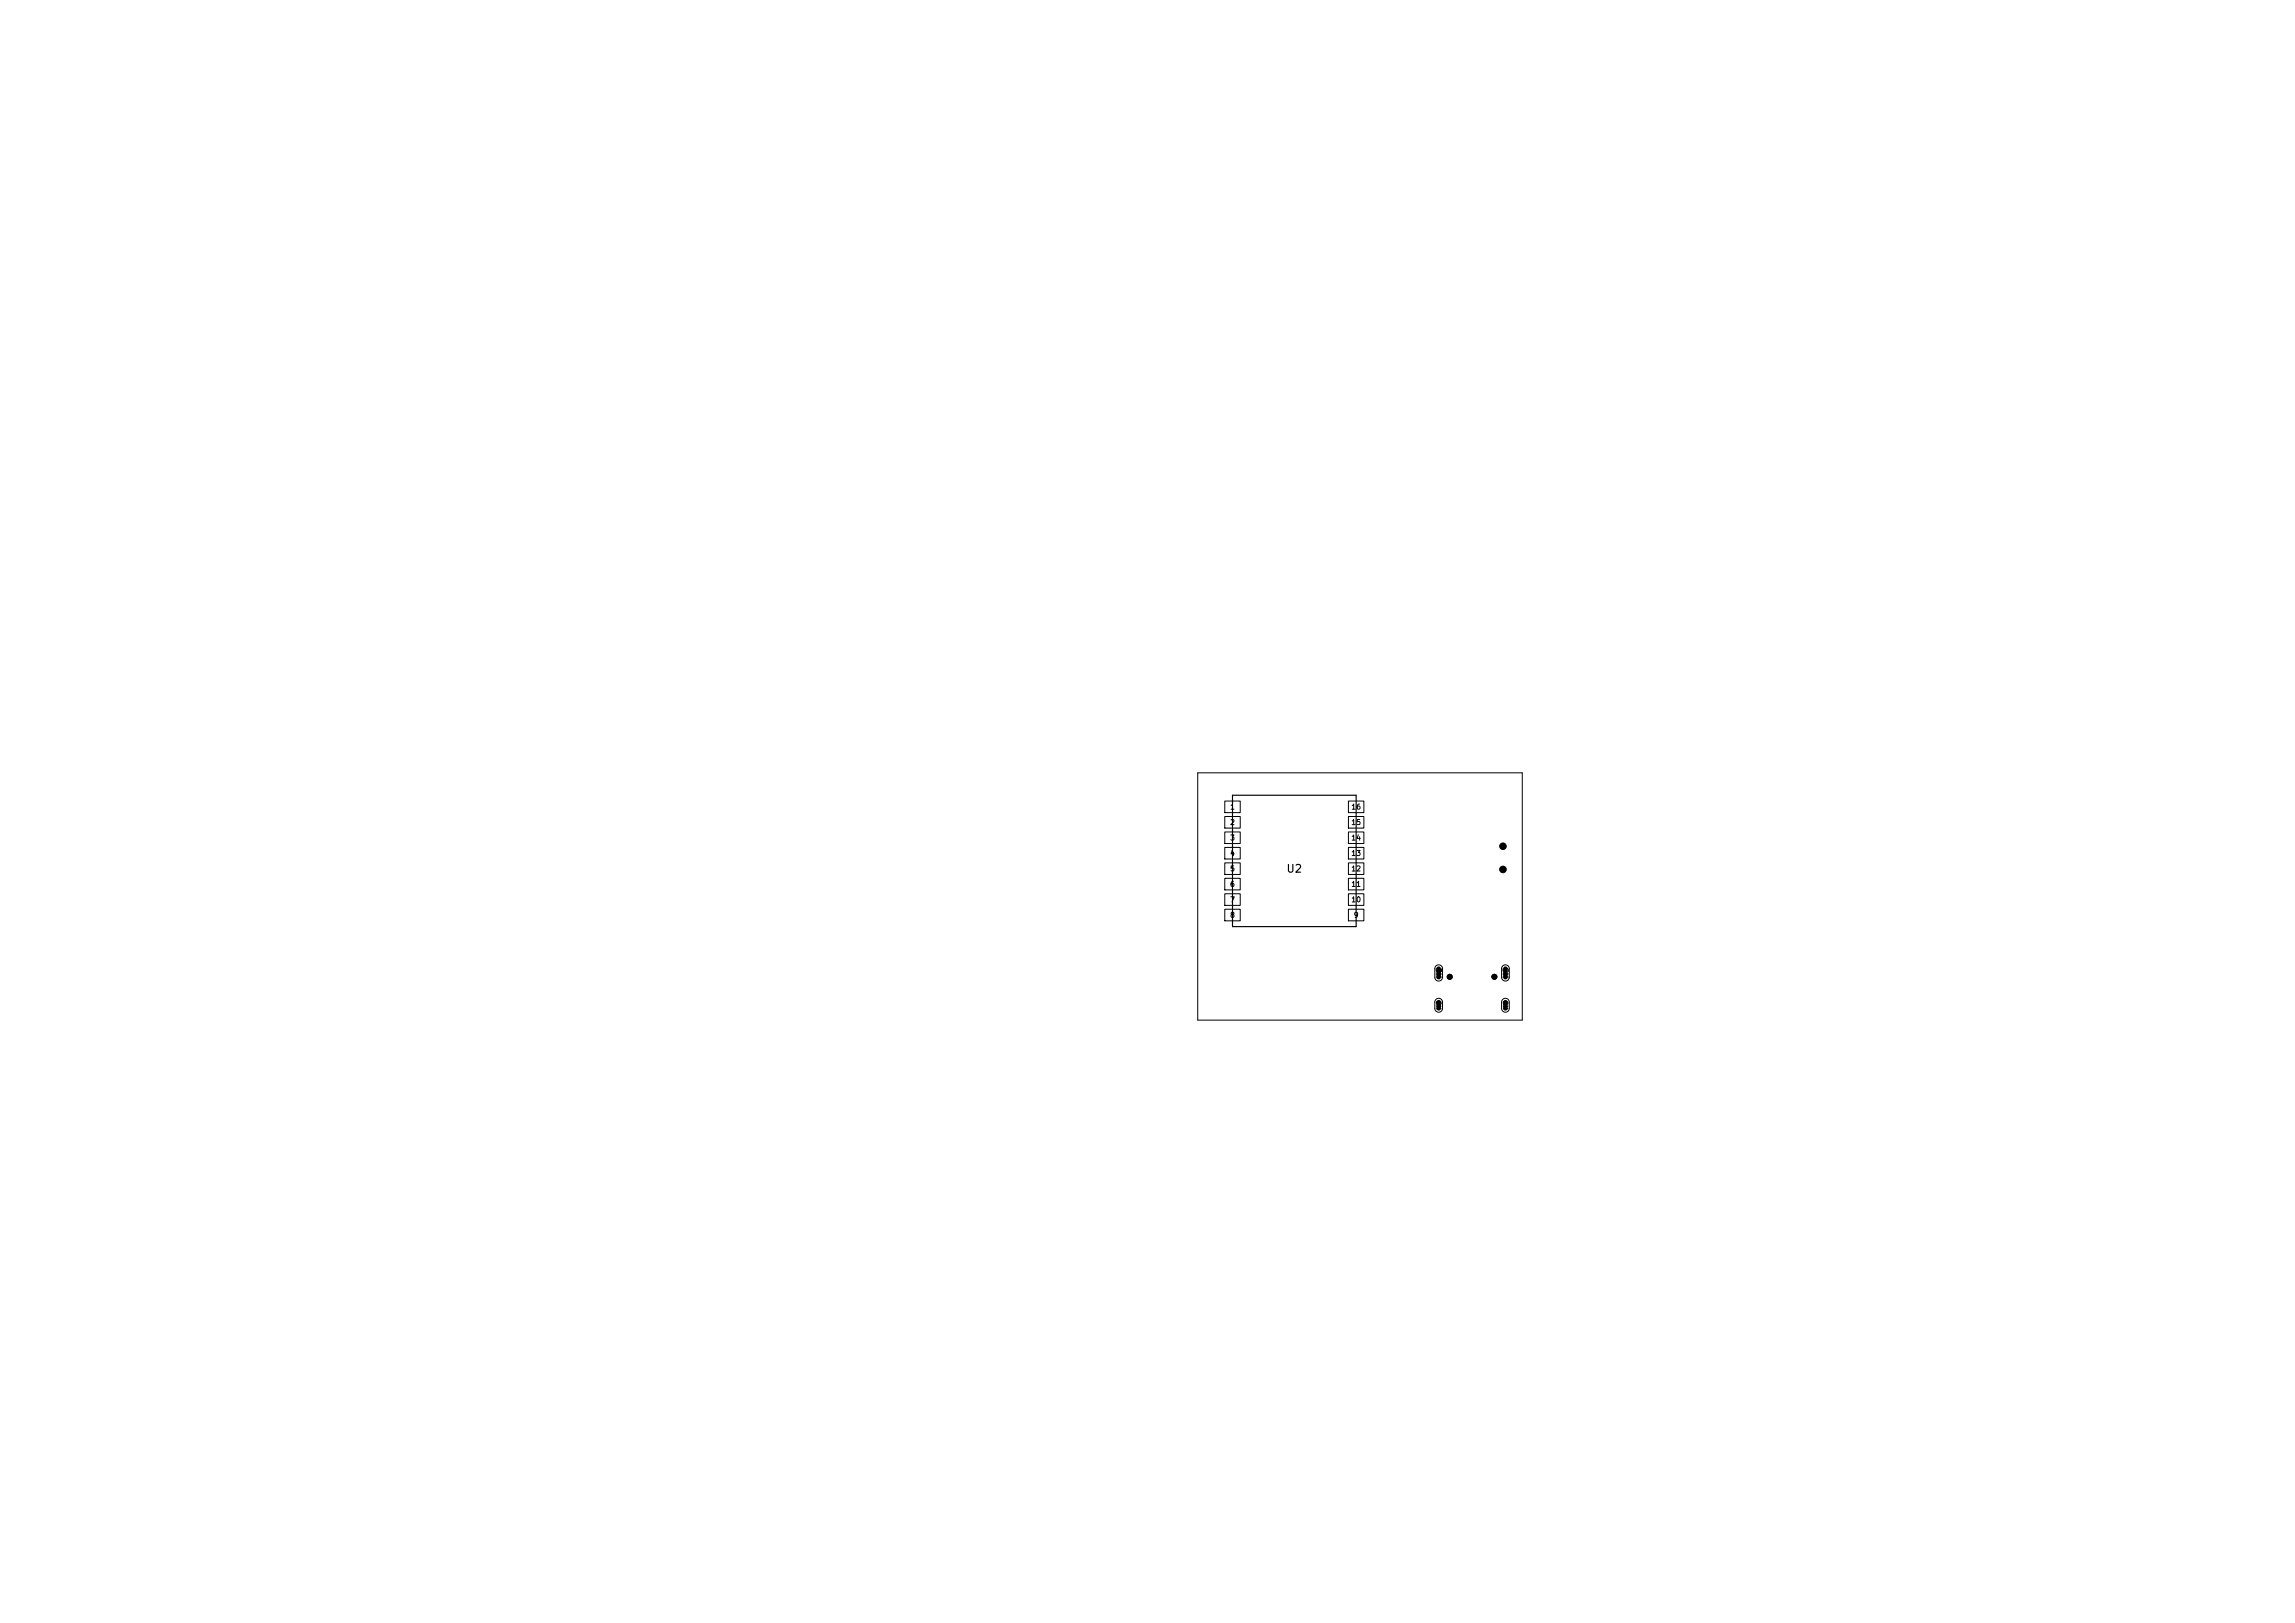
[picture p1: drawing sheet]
<svg xmlns="http://www.w3.org/2000/svg" width="297mm" height="210mm" viewBox="0 0 297 210" stroke-linecap="round" stroke-linejoin="round" font-family="sans-serif">
<defs><g id="words">
<text font-size="1" x="166.4" y="113.2">U2</text>
<g font-size=".7">
<text x="159.1" y="104.9">1</text>
<text x="159.1" y="106.9">2</text>
<text x="174.8" y="106.9">15</text>
<text x="174.8" y="104.9">16</text>
<text x="159.1" y="108.9">3</text>
<text x="159.1" y="110.9">4</text>
<text x="159.1" y="112.9">5</text>
<text x="174.8" y="112.9">12</text>
<text x="174.8" y="110.9">13</text>
<text x="174.8" y="108.9">14</text>
<text x="159.1" y="114.9">6</text>
<text x="159.1" y="116.9">7</text>
<text x="159.1" y="118.9">8</text>
<text x="174.8" y="116.9">10</text>
<text x="174.8" y="114.9">11</text>
<text x="175.1" y="118.9">9</text>
<text x="185.6" y="125.1" transform="rotate(90 185.6 125.1)">SH</text>
<text x="194.3" y="125.1" transform="rotate(90 194.3 125.1)">SH</text>
</g>
<g font-size=".6">
<text x="185.7" y="129.4" transform="rotate(90 185.7 129.4)">SH</text>
<text x="194.4" y="129.4" transform="rotate(90 194.4 129.4)">SH</text>
</g>
</g></defs>
<path d="M159.5 102.9h16v17h-16z" fill="none" stroke="#000" stroke-width=".15"/>
<g fill="none" stroke="#000" stroke-width=".13">
<path d="M155 100h42v32h-42zM158.5 103.7h2v1.4h-2zM158.5 105.7h2v1.4h-2zM158.5 107.7h2v1.4h-2zM158.5 109.7h2v1.4h-2zM158.5 111.7h2v1.4h-2zM158.5 113.7h2v1.4h-2zM158.5 115.7h2v1.4h-2zM158.5 117.7h2v1.4h-2zM174.5 117.7h2v1.4h-2zM174.5 115.7h2v1.4h-2zM174.5 113.7h2v1.4h-2z"/>
<path d="M174.5 111.7h2v1.4h-2zM174.5 109.7h2v1.4h-2zM174.5 107.7h2v1.4h-2zM174.5 105.7h2v1.4h-2zM174.5 103.7h2v1.4h-2zM185.8 125a.5 .5 0 0 1 .6-.1 .5 .5 0 0 1 .3 .4v1.1a.5 .5 0 0 1-.5 .5 .5 .5 0 0 1-.5-.5v-1.1zM185.8 129.3a.5 .5 0 0 1 .6-.1 .5 .5 0 0 1 .3 .5v.8a.5 .5 0 0 1-.5 .5 .5 .5 0 0 1-.5-.5v-.9zM194.5 125a.5 .5 0 0 1 .5-.1 .5 .5 0 0 1 .3 .4v1.1a.5 .5 0 0 1-.5 .5 .5 .5 0 0 1-.5-.5v-1.1zM194.5 129.3a.5 .5 0 0 1 .5-.1 .5 .5 0 0 1 .3 .5v.8a.5 .5 0 0 1-.5 .5 .5 .5 0 0 1-.5-.5v-.9z"/>
<circle cx="187.6" cy="126.4" r=".33"/>
<circle cx="193.4" cy="126.4" r=".33"/>
</g>
<g fill="#000" stroke="#000" stroke-width=".13">
<circle cx="194.5" cy="112.5" r=".43"/>
<circle cx="194.5" cy="109.5" r=".43"/>
<circle cx="187.6" cy="126.4" r=".33"/>
<circle cx="193.4" cy="126.4" r=".33"/>
</g>
<path d="M186.2 125.3v1.1M186.2 129.7v.8M194.8 125.3v1.1M194.8 129.7v.8" fill="none" stroke="#000" stroke-width=".6"/>
<use href="#words"/>
</svg>
